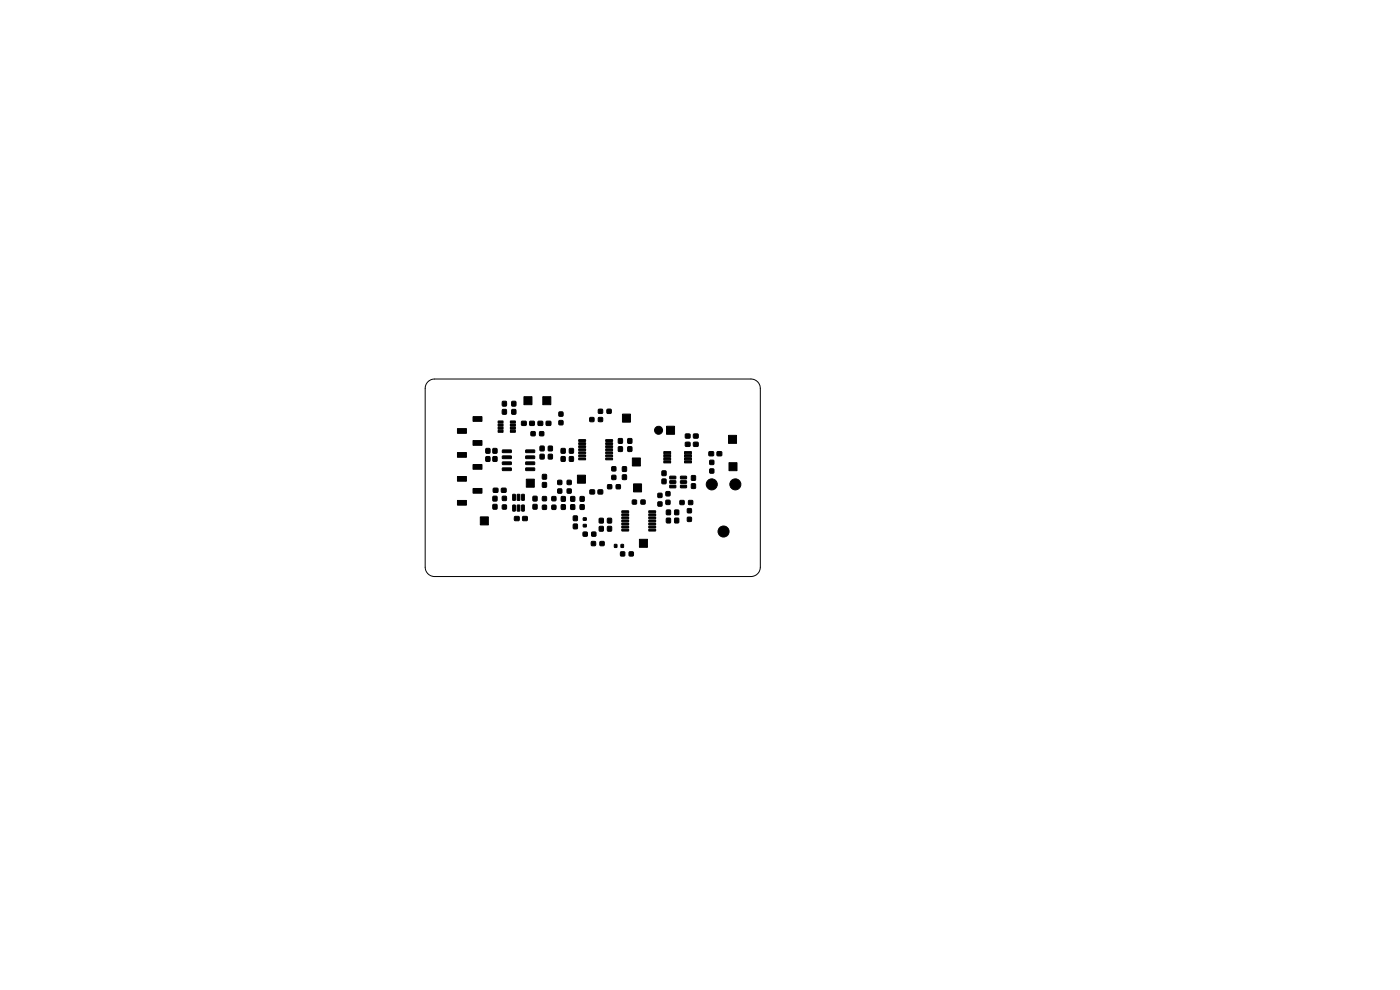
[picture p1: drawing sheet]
<svg xmlns="http://www.w3.org/2000/svg" width="297mm" height="210mm" viewBox="0 0 297 210" stroke-linecap="round" stroke-linejoin="round" font-family="sans-serif">
<g fill="#000" stroke="#000" stroke-width=".21">
<path d="M97 90.9h1.9v1h-1.9zM97 96h1.9v1h-1.9zM100.4 88.4h1.9v1h-1.9zM100.4 93.5h1.9v1h-1.9zM100.4 98.5h1.9v1h-1.9zM103.1 95.2h.8v.9h-.8zM103.1 96.9h.8v.9h-.8zM104.6 95.2h.8v.9h-.8zM104.6 96.9h.8v.9h-.8zM105.7 89.3h1v.5h-1zM105.7 90h1v.4h-1zM105.7 90.6h1v.5h-1z"/>
<path d="M105.7 91.3h1v.4h-1zM106.6 95.5l1.8-.1 .1 .5-1.9 .1zM106.6 96.7h1.8l.1 .5-1.9 .1zM106.6 98h1.8l.1 .5-1.9 .1zM106.6 99.3h1.8l.1 .4-1.9 .1zM106.6 85.2h.8v.9h-.8zM106.6 86.9h.8v.9h-.8zM108.3 91.3h1v.4h-1zM108.3 90.6h1v.5h-1zM108.3 90h1v.4h-1zM108.3 89.3h1v.5h-1zM108.6 85.2h.8v.9h-.8z"/>
<path d="M108.6 86.9h.8v.9h-.8zM111.2 84.2h1.6v1.7h-1.6zM111.5 99.3h1.9v.4l-1.8 .1zM111.5 98h1.9v.5l-1.8 .1zM111.5 96.7h1.9v.5l-1.8 .1zM111.5 95.5l1.9-.1v.5l-1.8 .1zM110.7 89.4h.9v.8h-.9zM112.4 89.4h.9v.8h-.9zM112.7 91.6h.8v.8h-.8zM114.6 96.4h.8v.9h-.8zM114.6 94.7h.8v.9h-.8zM115.1 84.2h1.7v1.7h-1.7z"/>
<path d="M114.2 89.4h.9v.8h-.9zM114.5 91.6h.8v.8h-.8zM116.3 96.4h.9v.9h-.9zM116.3 94.7h.9v.9h-.9zM115.9 89.4h.9v.8h-.9zM118.6 89.2h.8v.9h-.8zM118.6 87.4h.8v.9h-.8zM119.1 96.9h.8v.9h-.8zM119.1 95.2h.8v.9h-.8zM120.8 96.9h.8v.9h-.8zM120.8 95.2h.8v.9h-.8zM122.8 93.3h1.4v.3h-1.4z"/>
<path d="M122.8 93.9h1.4v.3l-1.4 .1zM122.8 94.6h1.4v.3h-1.4zM122.8 95.2h1.4v.3l-1.4 .1zM122.8 95.9h1.4v.3h-1.4zM122.8 96.5h1.4v.3l-1.4 .1zM122.8 97.2h1.4v.3h-1.4zM125.1 88.6h.9v.8h-.9zM127 86.8h.8v.9h-.8zM127 88.6h.8v.8h-.8zM128.8 86.8h.8v.9h-.8zM128.5 97.2h1.4l.1 .3h-1.5zM128.5 96.5h1.4l.1 .3-1.5 .1z"/>
<path d="M128.5 95.9h1.4l.1 .3h-1.5zM128.5 95.2h1.4l.1 .3-1.5 .1zM128.5 94.6h1.4l.1 .3h-1.5zM128.5 93.9h1.4l.1 .3-1.5 .1zM128.5 93.3h1.4l.1 .3h-1.5zM129.8 99h.8v.9h-.8zM131.2 93.1h.8v.9h-.8zM131.2 94.8h.8v.9h-.8zM132 87.9h1.7v1.7h-1.7zM133.2 93.1h.8v.9h-.8zM133.2 94.8h.8v.9h-.8zM134.1 97.2h1.8v1.7h-1.8z"/>
<path d="M140.8 95.8h1.5v.5h-1.5zM140.8 96.5h1.5v.4h-1.5zM140.8 97.1h1.5v.5h-1.5zM140.8 97.8h1.5v.4h-1.5zM140.5 99.9h.8v1h-.8zM141.4 90.4h1.7v1.7h-1.7zM145.2 97.8h1.5v.4h-1.5zM145.2 97.1h1.5v.5h-1.5zM145.2 96.5h1.5v.4h-1.5zM145.2 95.8h1.5v.5h-1.5zM145.4 93.8h1v.9h-1zM145.4 92.1h1v.8h-1z"/>
<path d="M147.1 93.8h1v.9h-1zM147.1 92.1h1v.8h-1zM150.4 95.8h1v.9h-1zM150.6 97.7h.8v.8h-.8zM150.6 99.5h.8v.8h-.8zM152.1 95.8h1v.9h-1zM154.5 92.4h1.7v1.7h-1.7zM154.7 98.2h1.6v1.7h-1.6zM97 101.1h1.9v1h-1.9zM97 106.2h1.9v1h-1.9zM100.4 103.6h1.9v1h-1.9zM101.9 109.7h1.7v1.7h-1.7z"/>
<path d="M104.6 107h.8v1h-.8zM104.6 105.3h.8v.9h-.8zM104.7 103.6h.9v.8h-.9zM106.6 105.3h.8v.8h-.8zM106.6 107.1h.8v.9h-.8zM106.4 103.6h.9v.8h-.9zM109.2 109.6h.9v.8h-.9zM108.8 104.9h.5v1.3l-.5-.1zM108.8 107.2h.5v1.2l-.5-.1zM109.7 104.9h.6l-.1 1.3-.5-.1zM109.7 107.2h.6l-.1 1.2-.5-.1zM110.9 109.6h.9v.8h-.9z"/>
<path d="M110.7 104.9h.5v1.3l-.5-.1zM110.7 107.2h.5v1.2l-.5-.1zM111.6 101.7h1.7v1.7h-1.7zM113.1 105.3h.8v.9h-.8zM113.1 107h.8v1h-.8zM115.1 100.7h.8v.9h-.8zM115.1 102.4h.8v.9h-.8zM115.1 105.4h.8v.8h-.8zM115.1 107.2h.8v.8h-.8zM117.1 105.4h.8v.8h-.8zM117.1 107.2h.8v.8h-.8zM118.3 103.7h.9v.9h-.9z"/>
<path d="M118.3 101.9h.9v.9h-.9zM119.1 105.4h.8v.9h-.8zM119.1 107.1h.8v.9h-.8zM120.3 101.9h.9v.9h-.9zM120.3 103.7h.9v.9h-.9zM121.1 105.4h.8v.9h-.8zM121.1 107.1h.8v.9h-.8zM121.7 111.2h.8v.9h-.8zM121.7 109.5h.8v.9h-.8zM122.5 100.8h1.7v1.7h-1.7zM123.1 105.4h.8v.9h-.8zM123.1 107.1h.8v.9h-.8z"/>
<path d="M123.8 109.9h.6v.5h-.6zM123.8 111.3h.6v.5h-.6zM123.7 112.9h.9v.8h-.9zM125.2 103.9h.9v.9h-.9zM125.5 114.9h.8v.8h-.8zM125.6 112.9h.8v.8h-.8zM127.2 110h.8v.9h-.8zM127.2 111.7h.8v.9h-.8zM126.9 103.9h.9v.9h-.9zM127.3 114.9h.8v.8h-.8zM128.9 102.8h.9v.9h-.9zM128.9 110h.8v.9h-.8z"/>
<path d="M128.9 111.7h.8v.9h-.8zM130.4 115.5h.5v.6h-.5zM129.8 100.9h.8v.8h-.8zM130.7 102.8h.9v.9h-.9zM131.8 115.5h.5v.6h-.5zM131.9 108.4h1.4l.1 .3h-1.4zM131.9 109h1.4l.1 .3-1.4 .1zM131.9 109.7h1.4l.1 .3h-1.4zM131.9 110.3h1.4l.1 .3-1.4 .1zM131.9 111h1.4l.1 .3h-1.4zM131.9 111.6h1.4l.1 .3-1.4 .1zM131.9 112.3h1.4l.1 .3h-1.4z"/>
<path d="M132.1 100.8h.8v.9h-.8zM132.1 99h.8v1h-.8zM131.7 117.1h.8v.8h-.8zM134.4 102.7h1.7v1.7h-1.7zM133.5 117.1h.8v.8h-.8zM134.2 106.1h.8v.8h-.8zM135.6 114.4h1.8v1.7h-1.8zM136 106.1h.8v.8h-.8zM137.7 112.3h1.3l.1 .3h-1.4zM137.7 111.6h1.3l.1 .3-1.4 .1zM137.7 111h1.3l.1 .3h-1.4zM137.7 110.3h1.3l.1 .3-1.4 .1z"/>
<path d="M137.7 109.7h1.3l.1 .3h-1.4zM137.7 109h1.3l.1 .3-1.4 .1zM137.7 108.4h1.3l.1 .3h-1.4zM139.6 104.7h.8v.8h-.8zM139.6 106.5h.8v.8h-.8zM140.5 101.6h.8v1h-.8zM141.3 106.1h.8v.9h-.8zM141.3 104.3h.8v.9h-.8zM141.4 110h.8v.9h-.8zM141.4 108.2h.8v1h-.8zM143.2 110h.8v.9h-.8zM143.2 108.2h.8v1h-.8z"/>
<path d="M142.1 101h1.2l.1 .5-1.2 .1zM142.1 102h1.2l.1 .5h-1.2zM142.1 102.9h1.2l.1 .5-1.2 .1zM144.3 106.2h.8v.8h-.8zM144.4 102.9h1.2l.1 .5-1.3 .1zM144.4 102h1.2l.1 .5h-1.3zM144.4 101h1.2l.1 .5-1.3 .1zM145.8 109.7h.9v.9h-.9zM145.8 107.9h.9v.9h-.9zM146.1 106.2h.8v.8h-.8zM146.7 100.9h.8v1h-.8zM146.7 102.6h.8v1h-.8z"/>
<circle cx="139.7" cy="91.3" r=".85"/>
<circle cx="151" cy="102.7" r="1.17"/>
<circle cx="153.5" cy="112.7" r="1.17"/>
<circle cx="156" cy="102.7" r="1.17"/>
</g>
<path d="M90.8 81l.6-.4 .8-.2h67.1a2 2 0 0 1 2 2v37.9a2 2 0 0 1-2 2h-67.1a2 2 0 0 1-2-2v-37.9l.1-.7z" fill="none" stroke="#000" stroke-width=".21"/>
</svg>
